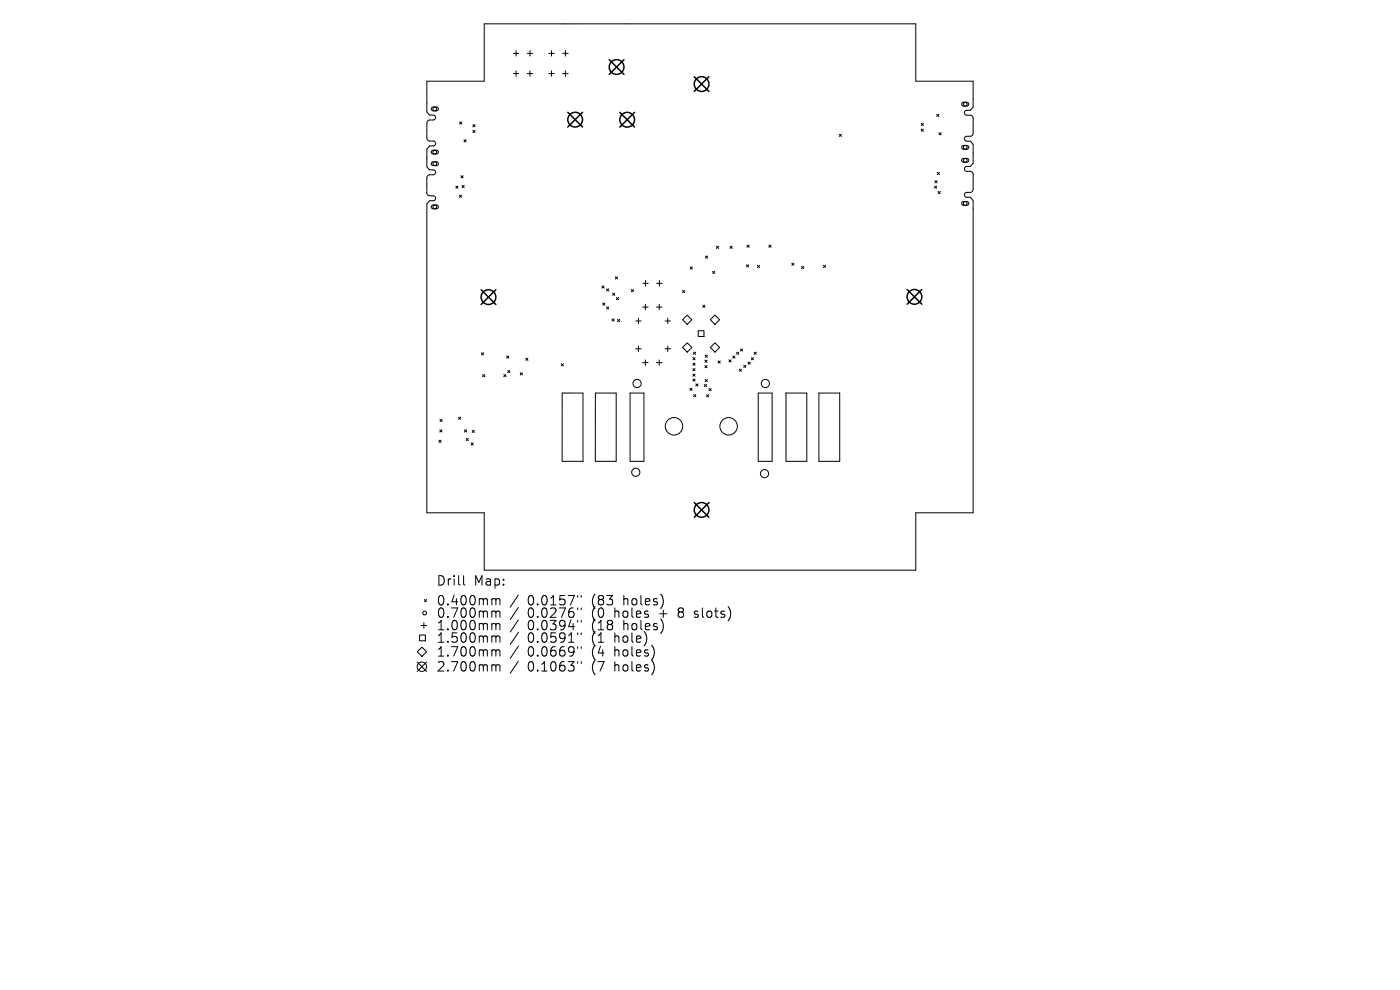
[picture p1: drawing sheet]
<svg xmlns="http://www.w3.org/2000/svg" width="297mm" height="210mm" viewBox="0 0 297 210" stroke-linecap="round" stroke-linejoin="round" font-family="sans-serif">
<defs><g id="words">
<g font-size="2.8">
<text x="92.5" y="124.5">Drill</text>
<text x="100.5" y="124.5">Map:</text>
<text x="92.5" y="128.7">0.400mm</text>
<text x="92.5" y="131.3">0.700mm</text>
<text x="111.9" y="128.7">0.0157&quot;</text>
<text x="111.9" y="131.3">0.0276&quot;</text>
<text x="125.7" y="128.7">(83</text>
<text x="125.7" y="131.3">(0</text>
<text x="130.6" y="131.3">holes</text>
<text x="132.5" y="128.7">holes)</text>
<text x="140.4" y="131.3">+</text>
<text x="144.6" y="131.3">8</text>
<text x="148.2" y="131.3">slots)</text>
<text x="92.5" y="134">1.000mm</text>
<text x="92.5" y="136.6">1.500mm</text>
<text x="111.9" y="134">0.0394&quot;</text>
<text x="111.9" y="136.6">0.0591&quot;</text>
<text x="125.7" y="134">(18</text>
<text x="125.7" y="136.6">(1</text>
<text x="130.6" y="136.6">hole)</text>
<text x="132.5" y="134">holes)</text>
<text x="92.5" y="139.6">1.700mm</text>
<text x="92.5" y="142.7">2.700mm</text>
<text x="111.9" y="139.6">0.0669&quot;</text>
<text x="111.9" y="142.7">0.1063&quot;</text>
<text x="125.7" y="139.6">(4</text>
<text x="125.7" y="142.7">(7</text>
<text x="130.6" y="139.6">holes)</text>
<text x="130.6" y="142.7">holes)</text>
</g>
</g></defs>
<g fill="none" stroke="#000" stroke-width=".21">
<path d="M90.6 17.2h12.1v-12.1h91.6v12.1h12.1v5.5l-.5 .7h-1l-.3 .5 .3 .5 1.2 .1 .4 .6-.1 3.4-.4 .4-1.1 .1-.3 .4 .3 .5h1l.5 .7v4l-.5 .7h-1l-.3 .5 .3 .5 1.1 .1 .4 .3v3.6l-.4 .5-1.1 .1-.3 .4 .3 .5 1 .1 .5 .6v66.3h-12.1v12.1h-91.6v-12.1h-12.1v-65.6l.5-.6 1-.1 .3-.4-.3-.5-1.2-.2-.4-.5 .1-3.4 .4-.4 1.1-.1 .3-.4-.3-.5-1-.1-.5-.6v-3.8l.5-.6 1-.1 .3-.5-.2-.4-1.2-.1-.4-.5v-3.6l.4-.3 1.1-.1 .3-.5-.3-.5h-1l-.5-.7zM108.9 11.3h1.2M108.9 15.6h1.2M109.5 10.7v1.2M109.5 15v1.2M111.9 11.3h1.1M111.9 15.6h1.1M112.4 10.7v1.2M112.4 15v1.2M116.4 11.3h1.2M116.4 15.6h1.2M117 10.7v1.2"/>
<path d="M117 15v1.2M119.4 11.3h1.1M119.4 15.6h1.1M120 10.7v1.2M120 15v1.2M91.6 22.8l1.1-.1 .2 .2 .1 .3-.3 .3h-.9l-.3-.3zM91.6 32l1.1-.1 .2 .2 .1 .3-.3 .3h-.9l-.3-.3zM91.6 34.4l1.1-.1 .2 .2 .1 .3-.3 .3h-.9l-.3-.3zM96.7 39.5l.5 .4M97.2 39.5l-.5 .4M97.5 25.9l.5 .4M97.8 37.3l.5 .4"/>
<path d="M98 25.9l-.5 .4M98 39.3l.5 .5M98.3 37.3l-.5 .4M98.4 29.6l.5 .5M98.5 39.3l-.5 .5M98.9 29.6l-.5 .5M100.3 26.4l.5 .5M100.3 27.7l.5 .4M100.8 26.4l-.5 .5M100.8 27.7l-.5 .4M178.1 28.5l.4 .4M178.5 28.5l-.4 .4"/>
<path d="M195.4 26.2l.5 .4M195.4 27.4l.5 .4M195.9 26.2l-.5 .4M195.9 27.4l-.5 .4M198.2 39.5l.5 .4M198.3 38.3l.5 .5M198.7 39.5l-.5 .4M198.7 24.3l.5 .4M198.8 38.3l-.5 .5M198.8 36.6l.5 .4M199.2 24.3l-.5 .4M199.2 28.1l.5 .5"/>
<path d="M199.3 36.6l-.5 .4M199.7 28.1l-.5 .5M204.1 21.8l1.1-.1 .3 .2v.3l-.3 .3h-.9l-.3-.3zM204.1 31l1.1-.1 .3 .1v.4l-.3 .2h-.9l-.3-.2zM204.1 33.7l1.1-.1 .3 .2v.3l-.3 .3h-.9l-.3-.3zM91.6 43.6l1.1-.1 .2 .2 .1 .3-.3 .3h-.9l-.3-.3zM97.5 41.4l.4 .5M97.9 41.4l-.4 .5M130.5 58.7l.5 .5M131 58.7l-.5 .5M136.9 59.5v1.2M139.9 59.5v1.2"/>
<path d="M146.4 56.6l.5 .5M146.9 56.6l-.5 .5M149.7 54.3l.4 .5M150.1 54.3l-.4 .5M151.2 57.6l.4 .4M151.6 57.6l-.4 .4M152 52.2l.4 .5M152.4 52.2l-.4 .5M154.9 52.2l.4 .5M155.3 52.2l-.4 .5M158.4 56.2l.4 .4M158.5 52l.4 .5"/>
<path d="M158.8 56.2l-.4 .4M158.9 52l-.4 .5M160.7 56.3l.4 .4M161.1 56.3l-.4 .4M163.1 52l.5 .5M163.6 52l-.5 .5M168 55.8l.4 .5M168.4 55.8l-.4 .5M170.1 56.5l.4 .5M170.5 56.5l-.4 .5M174.7 56.3l.5 .4M175.2 56.3l-.5 .4"/>
<path d="M199 40.6l.5 .5M199.5 40.6l-.5 .5M204.1 42.9l1.1-.1 .3 .2v.3l-.3 .3h-.9l-.3-.3zM102.1 74.8l.5 .5M102.4 79.5l.4 .4M102.6 74.8l-.5 .5M102.8 79.5l-.4 .4M106.9 79.4l.4 .5M107.3 79.4l-.4 .5M107.5 75.5l.4 .5M107.7 78.6l.5 .5M107.9 75.5l-.4 .5"/>
<path d="M108.2 78.6l-.5 .5M110.4 79.1l.4 .4M110.8 79.1l-.4 .4M111.5 76l.5 .4M112 76l-.5 .4M119.1 77.1l.4 .5M119.5 77.1l-.4 .5M127.7 60.7l.5 .4M127.9 64.3l.4 .4M128.2 60.7l-.5 .4M128.3 64.3l-.4 .4M128.7 65.1l.4 .5"/>
<path d="M128.7 61.3l.4 .4M129.1 65.1l-.4 .5M129.1 61.3l-.4 .4M129.8 67.6l.5 .5M130 62.2l.4 .5M130.3 67.6l-.5 .5M130.4 62.2l-.4 .5M130.8 63.1l.4 .5M131 67.8l.5 .4M131.2 63.1l-.4 .5M131.5 67.8l-.5 .4M133.9 61.4l.5 .5"/>
<path d="M134.4 61.4l-.5 .5M134.9 68.1h1.1M134.9 74h1.1M135.4 67.5v1.2M135.4 73.4v1.2M136.3 65.1h1.2M136.3 76.9h1.2M136.4 60.1h1.1M136.9 64.6v1.1M136.9 76.3v1.2M139.3 65.1h1.1M139.3 76.9h1.1"/>
<path d="M139.3 60.1h1.2M139.9 64.6v1.1M139.9 76.3v1.2M141.1 68.1h1.1M141.1 74h1.1M141.7 67.5v1.2M141.7 73.4v1.2M144.8 61.6l.5 .5M144.8 73.7l1-1 1 1-1 1zM145.3 61.6l-.5 .5M145.8 66.8l1 1-1 1-1-1zM147 79.3l.5 .5"/>
<path d="M147 75.9l.5 .4M147 77l.5 .5M147 78.2l.5 .4M147.1 74.7l.5 .5M147.5 75.9l-.5 .4M147.5 77l-.5 .5M147.5 78.2l-.5 .4M147.5 79.3l-.5 .5M147.6 74.7l-.5 .5M148.1 70.2h1.2v1.2h-1.2zM149.1 64.7l.4 .5M149.5 64.7l-.4 .5"/>
<path d="M149.5 76.4l.5 .5M149.5 77.5l.5 .5M149.6 75.3l.5 .5M150 76.4l-.5 .5M150 77.5l-.5 .5M150.1 75.3l-.5 .5M150.7 73.7l1-1 1 1-1 1zM151.7 66.8l1 1-1 1-1-1zM152.3 76.6l.5 .4M152.8 76.6l-.5 .4M154.6 76.3l.5 .5M155.1 76.3l-.5 .5"/>
<path d="M155.5 75.5l.4 .5M155.9 75.5l-.4 .5M156.3 74.7l.4 .5M156.7 74.7l-.4 .5M156.8 78.3l.5 .5M157.1 74l.4 .5M157.3 78.3l-.5 .5M157.5 74l-.4 .5M157.8 77.5l.4 .5M158.2 77.5l-.4 .5M158.7 76.8l.5 .5M159.2 76.8l-.5 .5"/>
<path d="M159.4 75.9l.5 .4M159.9 75.9l-.5 .4M160 74.7l.4 .5M160.4 74.7l-.4 .5M93.1 93.4l.5 .4M93.3 91.2l.5 .4M93.3 89l.5 .4M93.6 93.4l-.5 .4M93.8 91.2l-.5 .4M93.8 89l-.5 .4M97.3 88.5l.4 .5M97.7 88.5l-.4 .5"/>
<path d="M98.5 91.2l.5 .4M98.9 93l.5 .5M99 91.2l-.5 .4M99.4 93l-.5 .5M99.9 93.9l.5 .5M100.2 91.3l.4 .4M100.4 93.9l-.5 .5M100.6 91.3l-.4 .4M119.3 83.4h4.4v14.5h-4.4zM126.3 83.4h4.4v14.5h-4.4zM133.7 83.4h2.9v14.5h-2.9zM146.4 82.4l.4 .4"/>
<path d="M146.8 82.4l-.4 .4M147 80.4l.5 .5M147.1 83.7l.5 .5M147.5 80.4l-.5 .5M147.6 81.4l.5 .5M147.6 83.7l-.5 .5M148.1 81.4l-.5 .5M149.4 81.5l.5 .5M149.6 80.5l.5 .5M149.9 83.7l.5 .5M149.9 81.5l-.5 .5M150.1 80.5l-.5 .5"/>
<path d="M150.4 83.7l-.5 .5M150.4 82.4l.5 .5M150.9 82.4l-.5 .5M160.9 83.4h2.9v14.5h-2.9zM166.7 83.4h4.5v14.5h-4.5zM173.7 83.4h4.4v14.5h-4.4zM88.5 138.3l1-1 1 1-1 .9zM89 134.7h1.2v1.2h-1.2zM89.3 132.7h1.2M89.9 132.1v1.2M90 127.2l.5 .4M90.5 127.2l-.5 .4"/>
<path d="M98.3 122.1v1.7l.3 .3M104.6 127l.5 .1 .1 .2M104.6 129.6h.3l.3 .3M104.6 132.3h.3l.3 .3M104.6 134.9h.3l.3 .3M104.6 137.8l.5 .1 .1 .2M105.2 127.3l.3-.3 .5 .1 .1 1.2M105.2 127.3v1M105.2 129.9v1.1M105.2 132.6v1M105.2 135.2v1M105.2 138.1v1.1"/>
<path d="M105.2 129.9l.3-.3 .5 .1 .1 1.3M105.2 132.6l.3-.3 .5 .1 .1 1.2M105.2 135.2l.3-.3 .5 .1 .1 1.2M105.2 138.1l.3-.3 .5 .1 .1 1.3M110 126.2l-1.8 2.6M110 128.9l-1.8 2.5M110 131.5l-1.8 2.6M110 134.1l-1.8 2.6M110 137.1l-1.8 2.6M122.5 126.3v.4M122.5 129v.3M122.5 131.6v.4"/>
<path d="M122.5 134.2v.4M122.5 137.2v.4M123.3 126.3v.4M123.3 129v.3M123.3 131.6v.4M123.3 134.2v.4M123.3 137.2v.4M147.3 130.9l.2 .1M147.4 129.7v.5M88.5 140.4l2 2M90.5 140.4l-2 2M104.6 141h.3l.3 .3"/>
<path d="M105.2 141.3v1M105.2 141.3l.3-.3 .5 .1 .1 1.2M110 140.3l-1.8 2.5M122.5 140.3v.4M123.3 140.3v.4"/>
<circle cx="92.2" cy="32.3" r=".41"/>
<circle cx="92.2" cy="34.7" r=".41"/>
<circle cx="92.2" cy="23.1" r=".41"/>
<circle cx="204.8" cy="31.3" r=".41"/>
<circle cx="204.8" cy="34" r=".41"/>
<circle cx="204.8" cy="22.1" r=".41"/>
<circle cx="92.2" cy="43.9" r=".41"/>
<circle cx="204.8" cy="43.2" r=".41"/>
<circle cx="135.2" cy="81.3" r=".87"/>
<circle cx="143" cy="90.4" r="1.85"/>
<circle cx="154.6" cy="90.4" r="1.85"/>
<circle cx="162.4" cy="81.3" r=".87"/>
<circle cx="134.9" cy="100.2" r=".87"/>
<circle cx="162.2" cy="100.5" r=".87"/>
<circle cx="90.1" cy="130" r=".41"/>
<circle cx="89.5" cy="141.4" r="1"/>
</g>
<g fill="none" stroke="#000" stroke-width=".31">
<path d="M129.2 12.7l3.2 3.1M132.4 12.7l-3.2 3.1M147.3 16.3l3.1 3.1M150.4 16.3l-3.1 3.1M120.5 23.8l3.1 3.1M123.6 23.8l-3.1 3.1M131.5 23.8l3.1 3.2M134.6 23.8l-3.1 3.2M102.1 61.5l3.1 3.1M105.2 61.5l-3.1 3.1M192.4 61.4l3.2 3.1M195.6 61.4l-3.2 3.1"/>
<path d="M147.3 106.6l3.1 3.1M150.4 106.6l-3.1 3.1"/>
<circle cx="130.8" cy="14.2" r="1.56"/>
<circle cx="148.8" cy="17.8" r="1.56"/>
<circle cx="122" cy="25.4" r="1.56"/>
<circle cx="133.1" cy="25.4" r="1.56"/>
<circle cx="103.6" cy="63" r="1.56"/>
<circle cx="194" cy="63" r="1.56"/>
<circle cx="148.8" cy="108.2" r="1.56"/>
</g>
<use href="#words"/>
</svg>
